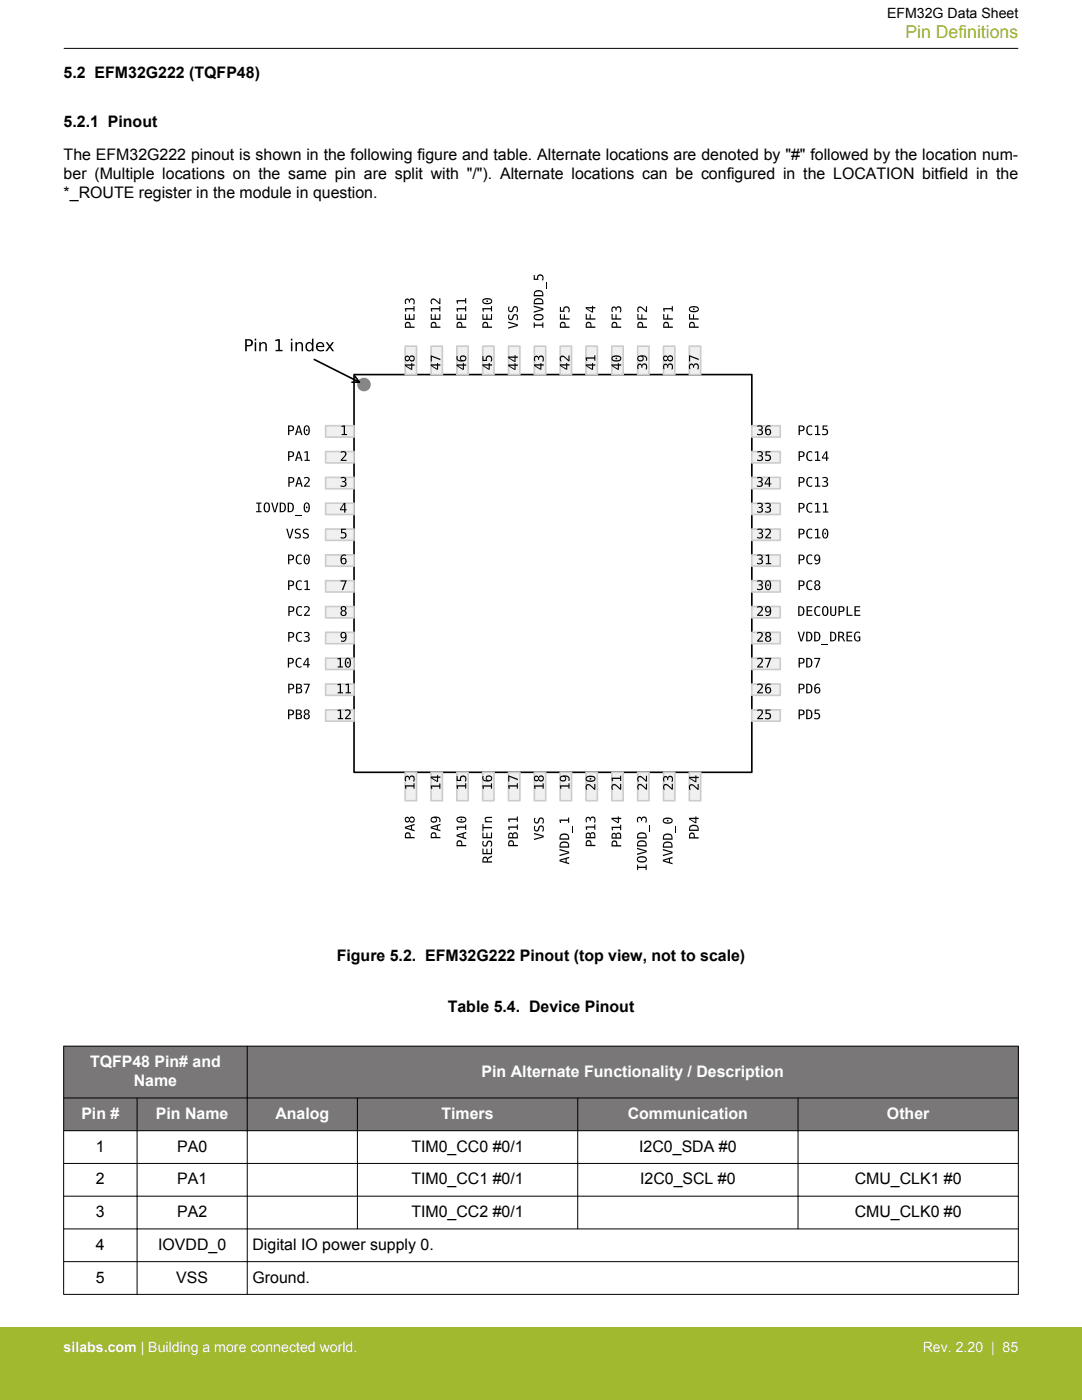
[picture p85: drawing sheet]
<svg xmlns="http://www.w3.org/2000/svg" width="216mm" height="279mm" viewBox="0 0 216 279" stroke-linecap="round" stroke-linejoin="round" font-family="sans-serif">
<defs><g id="words">
<text font-size="3.5" fill="#a1b92e" x="180.7" y="7.5">Pin Definitions</text>
<g font-size="3.2">
<text x="12.7" y="15.5">5.2 EFM32G222 (TQFP48)</text>
<text x="12.7" y="25.3">5.2.1 Pinout</text>
<text x="12.7" y="35.8">ber (Multiple locations on the same pin are split with &quot;/&quot;). Alternate locations can be configured in the LOCATION bitfield in the</text>
<text x="12.7" y="32">The EFM32G222 pinout is shown in the following figure and table. Alternate locations are denoted by &quot;#&quot; followed by the location num-</text>
<text x="12.7" y="39.6">*_ROUTE register in the module in question.</text>
<text x="67.2" y="191.8">Figure 5.2. EFM32G222 Pinout (top view, not to scale)</text>
<text x="89.3" y="202">Table 5.4. Device Pinout</text>
<text x="19.1" y="229.8">1</text>
<text x="35.3" y="229.8">PA0</text>
<text x="82.1" y="229.8">TIM0_CC0 #0/1</text>
<text x="127.6" y="229.8">I2C0_SDA #0</text>
<text x="19.1" y="236.4">2</text>
<text x="35.3" y="236.4">PA1</text>
<text x="82.1" y="236.4">TIM0_CC1 #0/1</text>
<text x="127.7" y="236.4">I2C0_SCL #0</text>
<text x="170.5" y="236.4">CMU_CLK1 #0</text>
<text x="19.1" y="242.9">3</text>
<text x="35.3" y="242.9">PA2</text>
<text x="82.1" y="242.9">TIM0_CC2 #0/1</text>
<text x="170.5" y="242.9">CMU_CLK0 #0</text>
<text x="19.1" y="249.4">4</text>
<text x="31.6" y="249.4">IOVDD_0</text>
<text x="50.4" y="249.4">Digital IO power supply 0.</text>
<text x="19.1" y="256">5</text>
<text x="35.2" y="256">VSS</text>
<text x="50.4" y="256">Ground.</text>
</g>
<g font-size="3.2" fill="#fff">
<text x="18" y="213">TQFP48 Pin# and</text>
<text x="96.1" y="214.9">Pin Alternate Functionality / Description</text>
<text x="26.7" y="216.8">Name</text>
<text x="16.2" y="223.3">Pin #</text>
<text x="31.1" y="223.3">Pin Name</text>
<text x="54.9" y="223.3">Analog</text>
<text x="88.1" y="223.3">Timers</text>
<text x="125.3" y="223.3">Communication</text>
<text x="177" y="223.3">Other</text>
</g>
<text font-size="2.8" x="177" y="3.5">EFM32G Data Sheet</text>
<g font-size="2.8" fill="#fff">
<text x="12.7" y="269.9">silabs.com | Building a more connected world.</text>
<text x="184.1" y="269.9">Rev. 2.20 | 85</text>
</g>
</g></defs>
<path d="M70.6 74.8h79.4v79.3h-79.4z" fill="none" stroke="#000" stroke-width=".33"/>
<circle cx="72.6" cy="76.7" r="1.19" fill="#888"/>
<circle cx="72.6" cy="76.7" r="1.19" fill="none" stroke="#888" stroke-width=".33"/>
<path d="M65 85h5.6v2.2h-5.6z" fill="#f0f0f0"/>
<path d="M65 85h5.6v2.2h-5.6z" fill="none" stroke="#ccc" stroke-width=".33"/>
<path d="M65 90.1h5.6v2.3h-5.6z" fill="#f0f0f0"/>
<path d="M65 90.1h5.6v2.3h-5.6z" fill="none" stroke="#ccc" stroke-width=".33"/>
<path d="M65 95.3h5.6v2.2h-5.6z" fill="#f0f0f0"/>
<path d="M65 95.3h5.6v2.2h-5.6z" fill="none" stroke="#ccc" stroke-width=".33"/>
<path d="M65 100.4h5.6v2.3h-5.6z" fill="#f0f0f0"/>
<path d="M65 100.4h5.6v2.3h-5.6z" fill="none" stroke="#ccc" stroke-width=".33"/>
<path d="M65 105.6h5.6v2.2h-5.6z" fill="#f0f0f0"/>
<path d="M65 105.6h5.6v2.2h-5.6z" fill="none" stroke="#ccc" stroke-width=".33"/>
<path d="M65 110.7h5.6v2.3h-5.6z" fill="#f0f0f0"/>
<path d="M65 110.7h5.6v2.3h-5.6z" fill="none" stroke="#ccc" stroke-width=".33"/>
<path d="M65 115.9h5.6v2.3h-5.6z" fill="#f0f0f0"/>
<path d="M65 115.9h5.6v2.3h-5.6z" fill="none" stroke="#ccc" stroke-width=".33"/>
<path d="M65 121h5.6v2.3h-5.6z" fill="#f0f0f0"/>
<path d="M65 121h5.6v2.3h-5.6z" fill="none" stroke="#ccc" stroke-width=".33"/>
<path d="M65 126.2h5.6v2.3h-5.6z" fill="#f0f0f0"/>
<path d="M65 126.2h5.6v2.3h-5.6z" fill="none" stroke="#ccc" stroke-width=".33"/>
<path d="M65 131.3h5.6v2.3h-5.6z" fill="#f0f0f0"/>
<path d="M65 131.3h5.6v2.3h-5.6z" fill="none" stroke="#ccc" stroke-width=".33"/>
<path d="M65 136.5h5.6v2.3h-5.6z" fill="#f0f0f0"/>
<path d="M65 136.5h5.6v2.3h-5.6z" fill="none" stroke="#ccc" stroke-width=".33"/>
<path d="M65 141.7h5.6v2.2h-5.6z" fill="#f0f0f0"/>
<path d="M65 141.7h5.6v2.2h-5.6z" fill="none" stroke="#ccc" stroke-width=".33"/>
<path d="M80.8 154.1h2.3v5.7h-2.3z" fill="#f0f0f0"/>
<path d="M80.8 154.1h2.3v5.7h-2.3z" fill="none" stroke="#ccc" stroke-width=".33"/>
<path d="M86 154.1h2.3v5.7h-2.3z" fill="#f0f0f0"/>
<path d="M86 154.1h2.3v5.7h-2.3z" fill="none" stroke="#ccc" stroke-width=".33"/>
<path d="M91.2 154.1h2.2v5.7h-2.2z" fill="#f0f0f0"/>
<path d="M91.2 154.1h2.2v5.7h-2.2z" fill="none" stroke="#ccc" stroke-width=".33"/>
<path d="M96.3 154.1h2.3v5.7h-2.3z" fill="#f0f0f0"/>
<path d="M96.3 154.1h2.3v5.7h-2.3z" fill="none" stroke="#ccc" stroke-width=".33"/>
<path d="M101.5 154.1h2.2v5.7h-2.2z" fill="#f0f0f0"/>
<path d="M101.5 154.1h2.2v5.7h-2.2z" fill="none" stroke="#ccc" stroke-width=".33"/>
<path d="M106.6 154.1h2.3v5.7h-2.3z" fill="#f0f0f0"/>
<path d="M106.6 154.1h2.3v5.7h-2.3z" fill="none" stroke="#ccc" stroke-width=".33"/>
<path d="M111.8 154.1h2.2v5.7h-2.2z" fill="#f0f0f0"/>
<path d="M111.8 154.1h2.2v5.7h-2.2z" fill="none" stroke="#ccc" stroke-width=".33"/>
<path d="M116.9 154.1h2.3v5.7h-2.3z" fill="#f0f0f0"/>
<path d="M116.9 154.1h2.3v5.7h-2.3z" fill="none" stroke="#ccc" stroke-width=".33"/>
<path d="M122.1 154.1h2.3v5.7h-2.3z" fill="#f0f0f0"/>
<path d="M122.1 154.1h2.3v5.7h-2.3z" fill="none" stroke="#ccc" stroke-width=".33"/>
<path d="M127.2 154.1h2.3v5.7h-2.3z" fill="#f0f0f0"/>
<path d="M127.2 154.1h2.3v5.7h-2.3z" fill="none" stroke="#ccc" stroke-width=".33"/>
<path d="M132.4 154.1h2.3v5.7h-2.3z" fill="#f0f0f0"/>
<path d="M132.4 154.1h2.3v5.7h-2.3z" fill="none" stroke="#ccc" stroke-width=".33"/>
<path d="M137.5 154.1h2.3v5.7h-2.3z" fill="#f0f0f0"/>
<path d="M137.5 154.1h2.3v5.7h-2.3z" fill="none" stroke="#ccc" stroke-width=".33"/>
<path d="M150 141.7h5.7v2.2h-5.7z" fill="#f0f0f0"/>
<path d="M150 141.7h5.7v2.2h-5.7z" fill="none" stroke="#ccc" stroke-width=".33"/>
<path d="M150 136.5h5.7v2.3h-5.7z" fill="#f0f0f0"/>
<path d="M150 136.5h5.7v2.3h-5.7z" fill="none" stroke="#ccc" stroke-width=".33"/>
<path d="M150 131.3h5.7v2.3h-5.7z" fill="#f0f0f0"/>
<path d="M150 131.3h5.7v2.3h-5.7z" fill="none" stroke="#ccc" stroke-width=".33"/>
<path d="M150 126.2h5.7v2.3h-5.7z" fill="#f0f0f0"/>
<path d="M150 126.2h5.7v2.3h-5.7z" fill="none" stroke="#ccc" stroke-width=".33"/>
<path d="M150 121h5.7v2.3h-5.7z" fill="#f0f0f0"/>
<path d="M150 121h5.7v2.3h-5.7z" fill="none" stroke="#ccc" stroke-width=".33"/>
<path d="M150 115.9h5.7v2.3h-5.7z" fill="#f0f0f0"/>
<path d="M150 115.9h5.7v2.3h-5.7z" fill="none" stroke="#ccc" stroke-width=".33"/>
<path d="M150 110.7h5.7v2.3h-5.7z" fill="#f0f0f0"/>
<path d="M150 110.7h5.7v2.3h-5.7z" fill="none" stroke="#ccc" stroke-width=".33"/>
<path d="M150 105.6h5.7v2.2h-5.7z" fill="#f0f0f0"/>
<path d="M150 105.6h5.7v2.2h-5.7z" fill="none" stroke="#ccc" stroke-width=".33"/>
<path d="M150 100.4h5.7v2.3h-5.7z" fill="#f0f0f0"/>
<path d="M150 100.4h5.7v2.3h-5.7z" fill="none" stroke="#ccc" stroke-width=".33"/>
<path d="M150 95.3h5.7v2.2h-5.7z" fill="#f0f0f0"/>
<path d="M150 95.3h5.7v2.2h-5.7z" fill="none" stroke="#ccc" stroke-width=".33"/>
<path d="M150 90.1h5.7v2.3h-5.7z" fill="#f0f0f0"/>
<path d="M150 90.1h5.7v2.3h-5.7z" fill="none" stroke="#ccc" stroke-width=".33"/>
<path d="M150 85h5.7v2.2h-5.7z" fill="#f0f0f0"/>
<path d="M150 85h5.7v2.2h-5.7z" fill="none" stroke="#ccc" stroke-width=".33"/>
<path d="M137.5 69.1h2.3v5.7h-2.3z" fill="#f0f0f0"/>
<path d="M137.5 69.1h2.3v5.7h-2.3z" fill="none" stroke="#ccc" stroke-width=".33"/>
<path d="M132.4 69.1h2.3v5.7h-2.3z" fill="#f0f0f0"/>
<path d="M132.4 69.1h2.3v5.7h-2.3z" fill="none" stroke="#ccc" stroke-width=".33"/>
<path d="M127.2 69.1h2.3v5.7h-2.3z" fill="#f0f0f0"/>
<path d="M127.2 69.1h2.3v5.7h-2.3z" fill="none" stroke="#ccc" stroke-width=".33"/>
<path d="M122.1 69.1h2.3v5.7h-2.3z" fill="#f0f0f0"/>
<path d="M122.1 69.1h2.3v5.7h-2.3z" fill="none" stroke="#ccc" stroke-width=".33"/>
<path d="M116.9 69.1h2.3v5.7h-2.3z" fill="#f0f0f0"/>
<path d="M116.9 69.1h2.3v5.7h-2.3z" fill="none" stroke="#ccc" stroke-width=".33"/>
<path d="M111.8 69.1h2.2v5.7h-2.2z" fill="#f0f0f0"/>
<path d="M111.8 69.1h2.2v5.7h-2.2z" fill="none" stroke="#ccc" stroke-width=".33"/>
<path d="M106.6 69.1h2.3v5.7h-2.3z" fill="#f0f0f0"/>
<path d="M106.6 69.1h2.3v5.7h-2.3z" fill="none" stroke="#ccc" stroke-width=".33"/>
<path d="M101.5 69.1h2.2v5.7h-2.2z" fill="#f0f0f0"/>
<path d="M101.5 69.1h2.2v5.7h-2.2z" fill="none" stroke="#ccc" stroke-width=".33"/>
<path d="M96.3 69.1h2.3v5.7h-2.3z" fill="#f0f0f0"/>
<path d="M96.3 69.1h2.3v5.7h-2.3z" fill="none" stroke="#ccc" stroke-width=".33"/>
<path d="M91.2 69.1h2.2v5.7h-2.2z" fill="#f0f0f0"/>
<path d="M91.2 69.1h2.2v5.7h-2.2z" fill="none" stroke="#ccc" stroke-width=".33"/>
<path d="M86 69.1h2.3v5.7h-2.3z" fill="#f0f0f0"/>
<path d="M86 69.1h2.3v5.7h-2.3z" fill="none" stroke="#ccc" stroke-width=".33"/>
<path d="M80.8 69.1h2.3v5.7h-2.3z" fill="#f0f0f0"/>
<path d="M80.8 69.1h2.3v5.7h-2.3z" fill="none" stroke="#ccc" stroke-width=".33"/>
<path d="M62.7 71.7l9 4.6M70.8 75.1l.9 1.2h-1.5" fill="none" stroke="#000" stroke-width=".33"/>
<g fill="#000">
<path d="M80.9 59.7l.5-.1 .3 .3a.59 .59 0 0 1 .8-.3 .59 .59 0 0 1 .2 .9v.2h-.3a.5 .5 0 0 0 .1-.6 .5 .5 0 0 0-.6-.2l-.1 .5h-.2l-.2-.5a.39 .39 0 0 0-.4 .1 .39 .39 0 0 0 0 .5l.1 .2h-.3v-.5zM106.5 54.9h.2v.7h.5a.69 .69 0 0 1 .7-.9 .69 .69 0 0 1 .5 1.1v.1h-.3a.5 .5 0 0 0 0-.7 .5 .5 0 0 0-.7 0l.1 .7h-1zM108.9 56.4h.1v1.3h-.1zM51.7 68.3h.3v.3a.66 .66 0 0 1 .8-.3 .66 .66 0 0 1 .4 .7v1.1h-.2v-1.1a.47 .47 0 0 0-.5-.5 .47 .47 0 0 0-.5 .6v1h-.3zM54.9 67.8l.9-.1v2.1h.6v.3h-1.4v-.3h.5v-1.8l-.6 .1zM59 68.3h.3v.3a.66 .66 0 0 1 .7-.3 .66 .66 0 0 1 .5 .7v1.1h-.3v-1.1a.47 .47 0 0 0-.5-.5 .47 .47 0 0 0-.4 .6v1h-.3zM65 68.3h.3l.5 .6 .5-.6h.3l-.6 .9 .7 .9h-.4l-.5-.7-.5 .7h-.4l.7-.9zM80.8 62.7h.2v.9h.6v-.9h.2v.9h.7v-.9h.2v1.1h-1.9zM80.8 61.5h1.7v-.4h.2v1.1h-.2v-.5h-1.5l.1 .5h-.2zM85.9 70.9l2 .7v.3l-1.7-.7v.9h-.3zM85.9 62.7h.3v.9h.5v-.9h.3v.9h.7v-.9h.2v1.1h-2zM85.9 61.5h1.8v-.4h.2v1.1h-.2v-.5h-1.5l.1 .5h-.3z"/>
<path d="M86.1 59.7a.93 .93 0 0 1 1.3 .5l.3 .2v-.9h.2v1.2h-.2l-.5-.4a.68 .68 0 0 0-1-.3l.1 .7h-.3l-.1-.5zM91.1 62.7h.2v.9h.6v-.9h.2v.9h.7v-.9h.2v1.1h-1.9zM91.1 61.5h1.7v-.4h.2v1.1h-.2v-.5h-1.5l.1 .5h-.2zM91.1 59.9h1.7v-.4h.2v1.1h-.2v-.4h-1.5l.1 .4h-.2zM96.3 71.1h.2v.7h.4a.69 .69 0 0 1 .8-.9 .69 .69 0 0 1 .5 1.1l-.1 .1h-.2a.5 .5 0 0 0 0-.7 .5 .5 0 0 0-.7 0v.6h-.9zM96.3 62.7h.2v.9h.5v-.9h.3v.9h.7v-.9h.2v1.1h-1.9zM96.3 61.5h1.7v-.4h.2v1.1h-.2v-.5h-1.5l.1 .5h-.3zM101.5 62.8h.2a.42 .42 0 0 0-.1 .5 .42 .42 0 0 0 .5 .2 .67 .67 0 0 1 .4-.7 .67 .67 0 0 1 .8 .1v.8v.2h-.3a.46 .46 0 0 0 .2-.6 .46 .46 0 0 0-.6-.2 .73 .73 0 0 1-.9 .8 .84 .84 0 0 1-.2-1.1zM101.5 61.2h.2a.42 .42 0 0 0-.1 .6 .42 .42 0 0 0 .5 .1 .67 .67 0 0 1 .4-.7 .67 .67 0 0 1 .8 .1v.8v.2h-.3a.46 .46 0 0 0 .2-.6 .46 .46 0 0 0-.6-.2 .73 .73 0 0 1-.9 .8 .84 .84 0 0 1-.2-1.1zM101.4 64.2l1.9 .5v.3l-1.9 .6v-.3l1.7-.4-1.7-.5zM106.5 64.4h.2v.4h1.5v-.4h.2v1h-.2v-.4h-1.5v.4h-.2zM106.7 71.1l.4-.1 .4 .3a.59 .59 0 0 1 .8-.3 .59 .59 0 0 1 .2 .9l-.1 .2h-.2a.5 .5 0 0 0 .1-.6 .5 .5 0 0 0-.6-.2l-.1 .5h-.2l-.2-.5a.39 .39 0 0 0-.4 .1 .39 .39 0 0 0 0 .5l.1 .2h-.3l-.1-.5z"/>
<path d="M106.5 61l1.9 .5v.4l-1.9 .5v-.2l1.7-.5-1.7-.5zM111.7 62.7h.2v.8h.6v-.8h.2v.8h.9v.3h-1.9zM111.7 61.3h.2v.7h.5a.69 .69 0 0 1 .8-.9 .69 .69 0 0 1 .4 1.1v.1h-.3a.5 .5 0 0 0 .1-.7 .5 .5 0 0 0-.8 0l.1 .6h-1zM111.8 71.1a.93 .93 0 0 1 1.4 .5l.2 .2v-.9h.2v1.2h-.2l-.4-.4a.68 .68 0 0 0-1.1-.3l.2 .7h-.3l-.1-.5zM116.9 62.7h.2v.8h.6v-.8h.2v.8h.9v.3h-1.9zM116.9 71.3h1.7v-.4h.2v1.1h-.2v-.4h-1.5l.1 .4h-.2zM122 62.7h.2v.8h.6v-.8h.2v.8h1v.3h-2zM122.1 61.3l.5-.1 .3 .3a.59 .59 0 0 1 .9-.3 .59 .59 0 0 1 .2 .9l-.1 .2h-.3a.5 .5 0 0 0 .2-.6 .5 .5 0 0 0-.7-.2l-.1 .5h-.2l-.1-.5a.39 .39 0 0 0-.5 .1 .39 .39 0 0 0 .1 .5v.2h-.2l-.1-.5zM127.2 62.7h.2v.8h.6v-.8h.2v.8h.9v.3h-1.9zM127.3 72.7l.5-.1 .3 .3a.59 .59 0 0 1 .8-.3 .59 .59 0 0 1 .2 .9l-.1 .2h-.2a.5 .5 0 0 0 .1-.6 .5 .5 0 0 0-.6-.2l-.1 .5h-.2l-.2-.5a.39 .39 0 0 0-.4 .1 .39 .39 0 0 0 0 .5l.1 .2h-.3l-.1-.5zM127.3 61.3a.93 .93 0 0 1 1.3 .5l.3 .2v-.9h.2v1.2h-.2l-.5-.4a.68 .68 0 0 0-1-.3l.1 .7h-.2l-.2-.5zM132.3 62.7h.3v.8h.5v-.8h.2v.8h1v.3h-2z"/>
<path d="M132.4 72.7l.5-.1 .3 .3a.59 .59 0 0 1 .9-.3 .59 .59 0 0 1 .2 .9l-.1 .2h-.3a.5 .5 0 0 0 .2-.6 .5 .5 0 0 0-.7-.2l-.1 .5h-.2l-.1-.5a.39 .39 0 0 0-.5 .1 .39 .39 0 0 0 .1 .5v.2h-.2l-.1-.5zM132.3 61.5h1.7v-.4h.3v1.1h-.3v-.5h-1.4l.1 .5h-.3zM137.5 70.9l1.9 .7v.3l-1.7-.7v.9h-.2zM137.5 62.7h.2v.8h.6v-.8h.2v.8h.9v.3h-1.9zM137.6 72.7l.5-.1 .3 .3a.59 .59 0 0 1 .8-.3 .59 .59 0 0 1 .2 .8v.3h-.3a.5 .5 0 0 0 .1-.6 .5 .5 0 0 0-.6-.2l-.1 .5h-.2l-.2-.5a.39 .39 0 0 0-.4 .1 .39 .39 0 0 0 0 .5l.1 .2h-.3v-.5zM60.7 90.2l.7-.1v1.7h.4v.2h-1v-.2h.4v-1.5l-.5 .1zM60.7 95.3a.7 .7 0 0 1 1 .2 .7 .7 0 0 1-.3 1l-.5 .4h.9v.2h-1.1v-.2l.4-.4a.68 .68 0 0 0 .3-1.1l-.7 .2zM68.1 85l.7-.1v1.7h.4v.2h-1v-.2h.4v-1.5l-.5 .1zM68 90.2a.7 .7 0 0 1 1.1 .1 .7 .7 0 0 1-.4 1l-.4 .5h.9v.2h-1.2v-.2l.4-.5a.68 .68 0 0 0 .3-1l-.7 .1zM68 95.3l.1-.1a.59 .59 0 0 1 .8 0 .59 .59 0 0 1 .1 .8l-.2 .1a.59 .59 0 0 1 .3 .8 .59 .59 0 0 1-.9 .3l-.3-.1v-.3a.5 .5 0 0 0 .7 .1 .5 .5 0 0 0 .2-.6l-.5-.1v-.2l.5-.1a.39 .39 0 0 0-.1-.5 .39 .39 0 0 0-.5 0l-.2 .1zM151.1 95.3l.1-.1a.59 .59 0 0 1 .8 0 .59 .59 0 0 1 0 .8l-.2 .1a.59 .59 0 0 1 .3 .8 .59 .59 0 0 1-.8 .3l-.3-.1v-.3a.5 .5 0 0 0 .7 .1 .5 .5 0 0 0 .2-.6l-.5-.1v-.2l.5-.1a.39 .39 0 0 0-.2-.5 .39 .39 0 0 0-.4 0l-.2 .1zM151.1 85l.1-.1a.59 .59 0 0 1 .8 0 .59 .59 0 0 1 .1 .8l-.2 .1a.59 .59 0 0 1 .3 .8 .59 .59 0 0 1-.9 .2h-.3v-.3a.5 .5 0 0 0 .7 .1 .5 .5 0 0 0 .2-.6l-.5-.1v-.2l.5-.1a.39 .39 0 0 0-.1-.5 .39 .39 0 0 0-.5 0l-.2 .1z"/>
<path d="M151.1 90.1h.1a.59 .59 0 0 1 .8 0 .59 .59 0 0 1 .1 .8l-.2 .1a.59 .59 0 0 1 .3 .8 .59 .59 0 0 1-.9 .2l-.2-.1v-.2a.5 .5 0 0 0 .6 .1 .5 .5 0 0 0 .2-.6l-.5-.1v-.3l.5-.1a.39 .39 0 0 0-.1-.4 .39 .39 0 0 0-.5 0h-.2zM152.7 90.1h1v.2h-.7v.5a.69 .69 0 0 1 .9 .7 .69 .69 0 0 1-1.1 .5l-.1-.1v-.2a.5 .5 0 0 0 .7 0 .5 .5 0 0 0 0-.7h-.7zM161.1 95.4l.8-.2 .2 .1v.3a.52 .52 0 0 0-.6-.2 .52 .52 0 0 0-.3 .4l-.1 .4a.57 .57 0 0 0 .2 .7 .57 .57 0 0 0 .8-.1v.3a.84 .84 0 0 1-1-.1 .84 .84 0 0 1-.2-1zM161.1 90.2l.8-.2 .2 .1v.3a.52 .52 0 0 0-.6-.1 .52 .52 0 0 0-.3 .4l-.1 .3a.57 .57 0 0 0 .2 .7 .57 .57 0 0 0 .8 0v.2a.84 .84 0 0 1-1-.1 .84 .84 0 0 1-.2-.9zM161.1 85.1l.8-.2 .2 .1v.2a.52 .52 0 0 0-.6-.1 .52 .52 0 0 0-.3 .4l-.1 .4a.57 .57 0 0 0 .2 .7 .57 .57 0 0 0 .8-.1v.3a.84 .84 0 0 1-1-.1 .84 .84 0 0 1-.2-1zM162.6 95.3l.7-.1v1.7h.4v.2h-1.1v-.2h.4v-1.5l-.4 .1zM162.6 90.2l.7-.1v1.7h.4v.2h-1.1v-.2h.4v-1.5l-.4 .1zM162.6 85l.7-.1v1.7h.4v.2h-1.1v-.2h.4v-1.5l-.4 .1zM164.1 84.9h1v.2h-.7v.5a.69 .69 0 0 1 .9 .7 .69 .69 0 0 1-1.1 .5h-.1v-.3a.5 .5 0 0 0 .7 .1 .5 .5 0 0 0 0-.8l-.7 .1zM164.1 95.3l.1-.1a.59 .59 0 0 1 .8 0 .59 .59 0 0 1 .1 .8l-.2 .1a.59 .59 0 0 1 .3 .8 .59 .59 0 0 1-.9 .3l-.3-.1v-.3a.5 .5 0 0 0 .7 .1 .5 .5 0 0 0 .2-.6l-.5-.1v-.2l.5-.1a.39 .39 0 0 0-.1-.5 .39 .39 0 0 0-.5 0l-.2 .1zM51.1 100.3h1.1v.2h-.4v1.5h.4v.2h-1.1v-.2h.4v-1.5h-.4zM54.1 100.3h.3l.4 1.7 .5-1.7h.3l-.6 1.9h-.3z"/>
<path d="M57.1 105.5h.3l.4 1.7 .5-1.7h.3l-.6 1.9h-.3zM59 105.6l.7-.1 .2 .1v.3a.42 .42 0 0 0-.5-.2 .42 .42 0 0 0-.2 .6 .67 .67 0 0 1 .7 .3 .67 .67 0 0 1-.1 .8h-.8h-.2v-.3a.46 .46 0 0 0 .7 .2 .46 .46 0 0 0 .2-.6 .73 .73 0 0 1-.8-.9zM58.8 102.7h1.3v.2h-1.3zM59.3 110.8l.7-.1h.2v.3a.52 .52 0 0 0-.5-.1 .52 .52 0 0 0-.4 .4v.3a.57 .57 0 0 0 .2 .7 .57 .57 0 0 0 .7 0v.2a.84 .84 0 0 1-1-.1 .84 .84 0 0 1-.2-.9zM59.3 116l.7-.2 .2 .1v.3a.52 .52 0 0 0-.5-.2 .52 .52 0 0 0-.4 .5v.3a.57 .57 0 0 0 .2 .7 .57 .57 0 0 0 .7-.1v.3a.84 .84 0 0 1-.9-.1 .84 .84 0 0 1-.3-.9zM60.7 115.9l.7-.1v1.7h.4v.3h-1v-.3h.4v-1.4l-.5 .1zM60.6 105.6l.7-.1 .2 .1v.3a.42 .42 0 0 0-.5-.2 .42 .42 0 0 0-.2 .6 .67 .67 0 0 1 .7 .3 .67 .67 0 0 1-.1 .8h-.8h-.2v-.3a.46 .46 0 0 0 .6 .2 .46 .46 0 0 0 .3-.6 .73 .73 0 0 1-.8-.9zM67.9 115.8h1.3l-.7 2h-.3l.7-1.8h-1zM68 105.5h1v.2h-.7v.5a.69 .69 0 0 1 .9 .8 .69 .69 0 0 1-1.1 .5l-.1-.1v-.3a.5 .5 0 0 0 .7 .1 .5 .5 0 0 0 0-.7h-.7zM151.1 115.9h.1a.59 .59 0 0 1 .8 0 .59 .59 0 0 1 .1 .7l-.2 .1a.59 .59 0 0 1 .3 .9 .59 .59 0 0 1-.9 .2l-.3-.1v-.3a.5 .5 0 0 0 .7 .2 .5 .5 0 0 0 .2-.7l-.5-.1v-.2l.5-.1a.39 .39 0 0 0-.1-.5 .39 .39 0 0 0-.5 .1h-.2zM151.1 110.7h.1a.59 .59 0 0 1 .8 0 .59 .59 0 0 1 .1 .8l-.2 .1a.59 .59 0 0 1 .3 .8 .59 .59 0 0 1-.9 .2l-.3-.1v-.2a.5 .5 0 0 0 .7 .1 .5 .5 0 0 0 .2-.6l-.5-.1v-.2l.5-.2a.39 .39 0 0 0-.1-.4 .39 .39 0 0 0-.5 0l-.2 .1zM151.1 100.4h.1a.59 .59 0 0 1 .8 0 .59 .59 0 0 1 .1 .8l-.2 .1a.59 .59 0 0 1 .3 .8 .59 .59 0 0 1-.9 .2l-.2-.1v-.2a.5 .5 0 0 0 .6 .1 .5 .5 0 0 0 .2-.6l-.5-.1v-.2l.5-.2a.39 .39 0 0 0-.1-.4 .39 .39 0 0 0-.5 0l-.2 .1z"/>
<path d="M151.1 105.6l.1-.1a.59 .59 0 0 1 .8 .1 .59 .59 0 0 1 .1 .7l-.2 .1a.59 .59 0 0 1 .3 .8 .59 .59 0 0 1-.9 .3l-.2-.1v-.3a.5 .5 0 0 0 .6 .1 .5 .5 0 0 0 .2-.6l-.5-.1v-.2l.5-.1a.39 .39 0 0 0-.1-.5 .39 .39 0 0 0-.5 .1h-.2zM152.8 110.8l.7-.1v1.7h.4v.2h-1.1v-.2h.4v-1.5l-.4 .1zM152.7 105.6a.7 .7 0 0 1 1.1 .2 .7 .7 0 0 1-.4 1l-.4 .4h.9v.2h-1.2v-.2l.4-.4a.68 .68 0 0 0 .3-1l-.7 .1zM152.7 100.4h.1a.59 .59 0 0 1 .8 0 .59 .59 0 0 1 .1 .8l-.2 .1a.59 .59 0 0 1 .3 .8 .59 .59 0 0 1-.9 .2l-.2-.1v-.2a.5 .5 0 0 0 .6 .1 .5 .5 0 0 0 .2-.6l-.5-.1v-.2l.5-.2a.39 .39 0 0 0-.1-.4 .39 .39 0 0 0-.5 0l-.2 .1zM161.1 116l.8-.2 .2 .1v.3a.52 .52 0 0 0-.6-.2 .52 .52 0 0 0-.3 .5l-.1 .3a.57 .57 0 0 0 .2 .7 .57 .57 0 0 0 .8-.1v.3a.84 .84 0 0 1-1-.1 .84 .84 0 0 1-.2-.9zM161.1 110.8l.8-.1h.2v.3a.52 .52 0 0 0-.6-.1 .52 .52 0 0 0-.3 .4l-.1 .3a.57 .57 0 0 0 .2 .7 .57 .57 0 0 0 .8 0v.2a.84 .84 0 0 1-1-.1 .84 .84 0 0 1-.2-.9zM161.1 105.7l.8-.2 .2 .1v.3a.52 .52 0 0 0-.6-.2 .52 .52 0 0 0-.3 .5l-.1 .3a.57 .57 0 0 0 .2 .7 .57 .57 0 0 0 .8-.1v.3a.84 .84 0 0 1-1-.1 .84 .84 0 0 1-.2-.9zM161.1 100.5l.8-.1h.2v.3a.52 .52 0 0 0-.6-.1 .52 .52 0 0 0-.3 .4l-.1 .3a.57 .57 0 0 0 .2 .7 .57 .57 0 0 0 .8 0v.2a.84 .84 0 0 1-1-.1 .84 .84 0 0 1-.2-.9zM162.6 105.6l.7-.1v1.7h.4v.2h-1.1v-.2h.4v-1.4l-.4 .1zM162.6 100.5l.7-.1v1.7h.4v.2h-1.1v-.2h.4v-1.5l-.4 .1zM164.2 100.5l.7-.1v1.7h.4v.2h-1.1v-.2h.4v-1.5l-.4 .1zM59.2 131.5l.7-.2 .3 .1v.2a.52 .52 0 0 0-.6-.1 .52 .52 0 0 0-.3 .4l-.1 .4a.57 .57 0 0 0 .2 .6 .57 .57 0 0 0 .8 0v.3a.84 .84 0 0 1-1-.1 .84 .84 0 0 1-.2-1z"/>
<path d="M59.3 126.3l.7-.2 .2 .1v.3a.52 .52 0 0 0-.5-.2 .52 .52 0 0 0-.4 .5v.3a.57 .57 0 0 0 .2 .7 .57 .57 0 0 0 .7-.1v.3a.84 .84 0 0 1-.9-.1 .84 .84 0 0 1-.3-.9zM59.3 121.1l.7-.1 .3 .1v.2a.52 .52 0 0 0-.6-.1 .52 .52 0 0 0-.3 .4l-.1 .3a.57 .57 0 0 0 .2 .7 .57 .57 0 0 0 .8 0v.2a.84 .84 0 0 1-1-.1 .84 .84 0 0 1-.2-.9zM60.6 136.4h1.2l-.7 2h-.2l.6-1.7h-.9zM60.7 121.1a.7 .7 0 0 1 1 .1 .7 .7 0 0 1-.3 1l-.5 .5h.9v.2h-1.1v-.2l.4-.5a.68 .68 0 0 0 .3-1l-.7 .1zM60.7 126.2h.1a.59 .59 0 0 1 .7 0 .59 .59 0 0 1 .1 .7l-.2 .1a.59 .59 0 0 1 .3 .9 .59 .59 0 0 1-.8 .2l-.3-.1v-.3a.5 .5 0 0 0 .7 .2 .5 .5 0 0 0 .2-.7l-.6-.1v-.2l.6-.1a.39 .39 0 0 0-.2-.5 .39 .39 0 0 0-.5 .1h-.1zM67.3 131.4l.7-.1v1.7h.4v.2h-1v-.2h.4v-1.5l-.5 .1zM67.3 136.5l.7-.1v1.8h.4v.2h-1v-.2h.4v-1.5l-.5 .1zM68.9 136.5l.7-.1v1.8h.4v.2h-1v-.2h.4v-1.5l-.5 .1zM151.1 126.2a.7 .7 0 0 1 1.1 .2 .7 .7 0 0 1-.4 1l-.4 .4h.8v.3h-1.1v-.3l.4-.4a.68 .68 0 0 0 .3-1l-.7 .1zM151.1 136.5a.7 .7 0 0 1 1.1 .2 .7 .7 0 0 1-.4 1l-.4 .5h.8v.2h-1.1v-.2l.4-.5a.68 .68 0 0 0 .3-1l-.7 .1zM151.1 121.1a.7 .7 0 0 1 1.1 .1 .7 .7 0 0 1-.4 1l-.4 .5h.8v.2h-1.1v-.2l.4-.5a.68 .68 0 0 0 .3-1l-.7 .1zM151.1 131.4a.7 .7 0 0 1 1.1 .1 .7 .7 0 0 1-.4 1.1l-.4 .4h.9v.2h-1.2v-.2l.4-.4a.68 .68 0 0 0 .3-1.1l-.7 .1z"/>
<path d="M152.7 131.3h1.2l-.7 1.9h-.3l.7-1.7h-.9zM159.2 126.1h.2l.5 1.7 .4-1.7h.3l-.6 1.9h-.3zM160.9 121h1.2v.2h-.9v.6h.8v.2h-.8v.7h.9v.2h-1.2zM162.5 131.3h1.2l-.7 1.9h-.3l.7-1.7h-.9zM162.7 121.1l.8-.1 .2 .1v.2a.52 .52 0 0 0-.6-.1 .52 .52 0 0 0-.3 .4l-.1 .3a.57 .57 0 0 0 .2 .7 .57 .57 0 0 0 .8 0v.2a.84 .84 0 0 1-1-.1 .84 .84 0 0 1-.2-.9zM163.9 128.5h1.3v.1h-1.3zM165.7 121h.2v1.3a.37 .37 0 0 0 .4 .4 .37 .37 0 0 0 .3-.5v-1.2h.3v1.2a.63 .63 0 0 1-.6 .7 .63 .63 0 0 1-.6-.7zM168.9 126.1h1.1v.2h-.8v.6h.8v.2h-.8v.7h.9v.2h-1.2zM168.9 121h.3v1.7h.9v.2h-1.2zM170.5 121h1.1v.2h-.8v.6h.8v.2h-.8v.7h.9v.2h-1.2zM170.6 126.2l.8-.1 .2 .1v.2a.52 .52 0 0 0-.5-.1 .52 .52 0 0 0-.4 .4l-.1 .3a.55 .55 0 0 0 .2 .7 .55 .55 0 0 0 .6 0v-.5h-.3v-.2h.6v.8a.82 .82 0 0 1-1 .1 .82 .82 0 0 1-.3-1zM67.4 141.7l.7-.1v1.7h.4v.2h-1.1v-.2h.4v-1.5l-.4 .1z"/>
<path d="M68.9 141.7a.7 .7 0 0 1 1 .1 .7 .7 0 0 1-.4 1.1l-.4 .4h.9v.2h-1.2v-.2l.5-.4a.68 .68 0 0 0 .3-1.1l-.7 .2zM80.9 155l.5-.2 .3 .3a.59 .59 0 0 1 .8-.3 .59 .59 0 0 1 .2 .9v.3h-.3a.5 .5 0 0 0 .1-.7 .5 .5 0 0 0-.6-.2l-.1 .5h-.2l-.2-.5a.39 .39 0 0 0-.4 .1 .39 .39 0 0 0 0 .5l.1 .2h-.3v-.5zM80.8 156.7h1.7v-.4h.2v1.1h-.2v-.4h-1.5l.1 .4h-.2zM85.9 156.8h1.8v-.4h.2v1h-.2v-.4h-1.5l.1 .5h-.3zM91.1 154.9h.2v.7h.5a.69 .69 0 0 1 .7-.9 .69 .69 0 0 1 .5 1.1v.1h-.3a.5 .5 0 0 0 .1-.7 .5 .5 0 0 0-.8 0l.1 .7h-1zM91.1 156.7h1.7v-.4h.2v1.1h-.2v-.4h-1.5l.1 .4h-.2zM96.3 156.7h1.7v-.4h.2v1.1h-.2v-.4h-1.5l.1 .4h-.3zM101.4 154.7l1.9 .7v.3l-1.7-.7v1h-.2zM101.4 156.7h1.7v-.4h.2v1.1h-.2v-.4h-1.5l.1 .4h-.2zM106.6 156.7h1.7v-.4h.2v1.1h-.2v-.4h-1.5l.1 .4h-.2zM111.7 156.7h1.7v-.4h.2v1.1h-.2v-.4h-1.4l.1 .4h-.3zM117 156.6a.93 .93 0 0 1 1.3 .5l.3 .2v-.9h.2v1.2h-.2l-.5-.4a.68 .68 0 0 0-1-.3l.1 .7h-.2l-.2-.5z"/>
<path d="M122.1 156.6a.93 .93 0 0 1 1.4 .5l.2 .2v-.9h.3v1.2h-.3l-.4-.4a.68 .68 0 0 0-1-.3l.1 .7h-.3l-.1-.5zM122 155.2h1.7v-.4h.3v1.1h-.3v-.4h-1.4l.1 .4h-.3zM127.3 156.6a.93 .93 0 0 1 1.3 .5l.3 .2v-.9h.2v1.2h-.2l-.5-.4a.68 .68 0 0 0-1-.3l.1 .7h-.2l-.2-.5zM127.3 155a.93 .93 0 0 1 1.3 .5l.3 .2v-.9h.2v1.2h-.2l-.5-.4a.68 .68 0 0 0-1-.3l.1 .7h-.2l-.2-.5zM132.4 155l.5-.1 .3 .3a.59 .59 0 0 1 .9-.3 .59 .59 0 0 1 .2 .9l-.1 .2h-.3a.5 .5 0 0 0 .2-.6 .5 .5 0 0 0-.7-.2l-.1 .5h-.2l-.1-.5a.39 .39 0 0 0-.5 .1 .39 .39 0 0 0 .1 .5v.2h-.2l-.1-.5zM132.4 156.6a.93 .93 0 0 1 1.4 .5l.2 .2v-.9h.3v1.2h-.3l-.4-.4a.68 .68 0 0 0-1-.3l.1 .7h-.3l-.1-.5zM137.6 156.6a.93 .93 0 0 1 1.4 .5l.2 .2v-.8h.2v1.1h-.2l-.5-.4a.68 .68 0 0 0-1-.3l.1 .7h-.2l-.1-.5zM151.1 141.7a.7 .7 0 0 1 1.1 .1 .7 .7 0 0 1-.4 1.1l-.4 .4h.9v.2h-1.2v-.2l.4-.4a.68 .68 0 0 0 .3-1.1l-.7 .2zM152.8 141.6h.9v.2h-.7v.5a.69 .69 0 0 1 .9 .7 .69 .69 0 0 1-1.1 .5h-.1v-.3a.5 .5 0 0 0 .7 .1 .5 .5 0 0 0 0-.8l-.6 .1zM162.5 141.6h1v.2h-.7v.5a.69 .69 0 0 1 .9 .7 .69 .69 0 0 1-1.1 .5h-.1v-.3a.5 .5 0 0 0 .7 .1 .5 .5 0 0 0 0-.8l-.7 .1zM91.1 164.9h1.7v-.4h.2v1.1h-.2v-.4h-1.5l.1 .4h-.2zM96.3 169.3h.2v.9h.5v-.8h.3v.8h.7v-.9h.2v1.2h-1.9z"/>
<path d="M96.3 166.2h.2v.8h.5v-.8h.3v.8h.7v-.9h.2v1.2h-1.9zM96.3 164.4h.2v.6h1.7v.3h-1.7v.6h-.2zM96.3 167.8h.3a.42 .42 0 0 0-.2 .6 .42 .42 0 0 0 .6 .2 .67 .67 0 0 1 .3-.8 .67 .67 0 0 1 .8 .2l.1 .8-.1 .1h-.3a.46 .46 0 0 0 .2-.6 .46 .46 0 0 0-.6-.2 .73 .73 0 0 1-.8 .8 .84 .84 0 0 1-.3-1.1zM96.8 163.1l1.4-.1v.3h-1l-.3 .2 .2 .3 1.1 .1v.2h-1.5v-.2h.3l-.3-.4zM101.4 164.9h1.7v-.4h.2v1.1h-.2v-.4h-1.5l.1 .4h-.2zM101.4 163.3h1.7v-.4h.2v1.1h-.2v-.4h-1.5l.1 .4h-.2zM106.6 164.8h.3a.42 .42 0 0 0-.2 .6 .42 .42 0 0 0 .6 .2 .67 .67 0 0 1 .3-.8 .67 .67 0 0 1 .8 .1l.1 .8-.1 .2h-.3a.46 .46 0 0 0 .2-.6 .46 .46 0 0 0-.6-.2 .73 .73 0 0 1-.8 .8 .84 .84 0 0 1-.3-1.1zM106.6 163.2h.3a.42 .42 0 0 0-.2 .6 .42 .42 0 0 0 .6 .2 .67 .67 0 0 1 .3-.8 .67 .67 0 0 1 .8 .2l.1 .8-.1 .1h-.3a.46 .46 0 0 0 .2-.6 .46 .46 0 0 0-.6-.2 .73 .73 0 0 1-.8 .8 .84 .84 0 0 1-.3-1.1zM106.6 166.2l1.9 .6v.3l-1.9 .6v-.3l1.7-.5-1.7-.4zM111.6 169.4l2 .6v.3l-2 .6v-.3l1.8-.5-1.8-.4zM111.6 163.6h1.8v-.4h.2v1h-.2v-.4h-1.5l.1 .5h-.3zM114.1 164.8h.1v1.4h-.1z"/>
<path d="M117 163.2l.4-.2 .4 .3a.59 .59 0 0 1 .8-.3 .59 .59 0 0 1 .2 .9l-.1 .3h-.2a.5 .5 0 0 0 .1-.7 .5 .5 0 0 0-.6-.2l-.1 .5h-.2l-.2-.5a.39 .39 0 0 0-.4 .1 .39 .39 0 0 0 0 .5l.1 .2h-.3l-.1-.5zM116.9 164.9h1.7v-.4h.2v1.1h-.2v-.4h-1.5l.1 .4h-.2zM122 165h1.7v-.4h.3v1.1h-.3v-.4h-1.4l.1 .4h-.3zM127.1 172.6h.2v.4h1.5v-.4h.2v1h-.2v-.4h-1.5v.4h-.2zM127.2 163.2l.5-.2 .3 .3a.59 .59 0 0 1 .8-.3 .59 .59 0 0 1 .3 .9l-.1 .3h-.3a.5 .5 0 0 0 .1-.7 .5 .5 0 0 0-.6-.2l-.1 .5h-.2l-.1-.5a.39 .39 0 0 0-.5 .1 .39 .39 0 0 0 0 .5l.1 .2h-.2l-.1-.5zM127.1 169.2l1.9 .6v.3l-1.9 .5v-.2l1.7-.5-1.7-.4zM129.6 164.6h.1v1.3h-.1zM132.3 169.4l1.9 .6v.3l-1.9 .6v-.3l1.7-.4-1.7-.5zM134.7 164.8h.1v1.4h-.1z"/>
<path d="M106.9 58.3l-.2 .6h1.5v-.2a.7 .7 0 0 0-1.1-.5zM106.7 58.1a1.04 1.04 0 0 1 1.3-.1 1.04 1.04 0 0 1 .4 1.1h-1.9v-.5z"/>
<path d="M49.2 68v.9h.5a.45 .45 0 0 0 .4-.5 .45 .45 0 0 0-.4-.4zM48.9 67.7h.8a.73 .73 0 0 1 .8 .7 .73 .73 0 0 1-.8 .7h-.5v1h-.3z"/>
<path d="M50.8 68.3h.3v1.8h-.3zM50.8 67.6h.3v.4h-.3z"/>
<path d="M58 68.3h.3v1.8h-.3zM58 67.6h.3v.4h-.3z"/>
<path d="M61.2 68.4l.6-.1 .5 .3v-1h.2v2.5h-.2v-.3a.76 .76 0 0 1-1 .2 .76 .76 0 0 1-.4-.9zM61.4 68.7a.69 .69 0 0 0-.1 .8 .69 .69 0 0 0 .7 .3 .7 .7 0 0 0 .3-.8 .7 .7 0 0 0-.8-.4z"/>
<path d="M63.3 68.5a.84 .84 0 0 1 1-.2 .84 .84 0 0 1 .4 1h-1.4a.77 .77 0 0 0 .5 .6 .77 .77 0 0 0 .8-.2v.3a1.02 1.02 0 0 1-1.3-.1 1.02 1.02 0 0 1 0-1.4zM63.5 68.6l-.1 .4h1a.52 .52 0 0 0-.3-.5 .52 .52 0 0 0-.6 .1z"/>
<path d="M81.1 64.6l-.1 .6h.7l-.1-.6-.2-.1zM80.9 64.4a.65 .65 0 0 1 .9-.1 .65 .65 0 0 1 .1 .9h.8v.2h-1.9z"/>
<path d="M81 73l1 .6v-.6zM80.8 72.7h1.2v-.2h.3v.2h.4v.3h-.4v.8h-.3l-1.2-.8z"/>
<path d="M81.8 71.5a.4 .4 0 0 0 .8 0 .4 .4 0 0 0-.8 0zM80.9 71.1l.5-.1 .3 .3a.56 .56 0 0 1 .8-.2 .56 .56 0 0 1 0 .9 .56 .56 0 0 1-.8-.2 .53 .53 0 0 1-.8 .2 .53 .53 0 0 1 0-.9zM80.9 71.5a.35 .35 0 0 0 .7 0 .35 .35 0 0 0-.7 0z"/>
<path d="M86.3 64.6l-.1 .6h.7l-.1-.6-.3-.1zM86.1 64.4a.65 .65 0 0 1 .8-.1 .65 .65 0 0 1 .2 .9h.8v.2h-2z"/>
<path d="M86.2 73l1 .6v-.6zM85.9 72.7h1.3v-.3h.2v.3h.5v.3h-.5v.8h-.2l-1.3-.8z"/>
<path d="M91.1 71.1h.3a.57 .57 0 0 0 0 .6 .57 .57 0 0 0 .6 .2 .63 .63 0 0 1 .1-.9 .63 .63 0 0 1 .9 .1 .63 .63 0 0 1-.2 .9 1.07 1.07 0 0 1-1.7-.8zM92.1 71.3h-.1a.43 .43 0 0 0 .4 .6 .43 .43 0 0 0 .4-.5l-.1-.2z"/>
<path d="M91.4 64.6l-.1 .6h.7l-.1-.6-.2-.1zM91.2 64.4a.65 .65 0 0 1 .9-.1 .65 .65 0 0 1 .2 .9h.7v.2h-1.9z"/>
<path d="M91.3 73l1.1 .6v-.6zM91.1 72.7h1.3v-.2h.2v.2h.4v.3h-.4v.8h-.3l-1.2-.8z"/>
<path d="M96.6 64.6l-.1 .6h.7l-.1-.6-.3-.1zM96.4 64.4a.65 .65 0 0 1 .8-.1 .65 .65 0 0 1 .2 .9h.8v.2h-1.9z"/>
<path d="M96.5 73l1 .6v-.6zM96.3 72.7h1.2v-.3h.2v.3h.5v.3h-.5v.8h-.2l-1.2-.8z"/>
<path d="M97 60.1a.2 .2 0 0 1 .4 0 .2 .2 0 0 1-.4 0zM96.5 59.9l-.1 .2a1.05 1.05 0 0 0 1.6 0 1.09 1.09 0 0 0-1.5-.2zM96.5 59.6a1.1 1.1 0 0 1 1.7 .6 1.27 1.27 0 0 1-1.9 .2l-.1-.4z"/>
<path d="M101.6 73l1.1 .6v-.6zM101.4 72.7h1.3v-.2h.2v.2h.4v.3h-.4v.8h-.3l-1.2-.8z"/>
<path d="M101.6 71.4l1.1 .6v-.6zM101.4 71.2h1.3v-.3h.2v.3h.4v.2h-.4v.8h-.3l-1.2-.7z"/>
<path d="M106.8 73l1 .6v-.6zM106.6 72.7h1.2v-.3h.2v.3h.5v.3h-.5v.8h-.2l-1.2-.8z"/>
<path d="M106.8 63.1l-.1 .2a1.02 1.02 0 0 0 1.5 0 1.05 1.05 0 0 0-1.4-.2zM106.7 62.8a1.09 1.09 0 0 1 1.8 .6 1.2 1.2 0 0 1-1.9 .3l-.1-.4z"/>
<path d="M106.9 59.9l-.2 .6h1.5v-.2a.7 .7 0 0 0-1.1-.5zM106.7 59.7a1.04 1.04 0 0 1 1.3-.1 1.04 1.04 0 0 1 .4 1.1h-1.9v-.5z"/>
<path d="M112 64.6l-.1 .6h.8l-.1-.6-.3-.1zM111.9 64.4a.65 .65 0 0 1 .8-.1 .65 .65 0 0 1 .2 .9h.7v.2h-1.9z"/>
<path d="M112 73l1 .6v-.6zM111.7 72.7h1.3v-.3h.2v.3h.4v.3h-.4v.8h-.3l-1.2-.8z"/>
<path d="M117.2 64.6l-.1 .6h.7l-.1-.6-.3-.1zM117 64.4a.65 .65 0 0 1 .9-.1 .65 .65 0 0 1 .1 .9h.8v.2h-1.9z"/>
<path d="M117.1 73l1 .6v-.6zM116.9 72.7h1.2v-.2h.2v.2h.5v.3h-.5v.8h-.2l-1.2-.8z"/>
<path d="M117.1 61.5l1 .7v-.7zM116.9 61.3h1.2v-.3h.2v.3h.5v.2h-.5v.9h-.2l-1.2-.8z"/>
<path d="M122.3 64.6l-.1 .6h.8l-.1-.6-.3-.1zM122.2 64.4a.65 .65 0 0 1 .8-.1 .65 .65 0 0 1 .2 .9h.8v.2h-2z"/>
<path d="M122.3 73l1 .6v-.6zM122 72.7h1.3v-.2h.2v.2h.5v.3h-.5v.8h-.3l-1.2-.8z"/>
<path d="M122.8 71.5a.2 .2 0 0 1 .4 0 .2 .2 0 0 1-.4 0zM122.3 71.3l-.1 .2a1.05 1.05 0 0 0 1.6 0 1.09 1.09 0 0 0-1.5-.2zM122.2 71.1a1.1 1.1 0 0 1 1.8 .5 1.27 1.27 0 0 1-1.9 .2l-.1-.3z"/>
<path d="M127.5 64.6l-.1 .6h.7l-.1-.6-.2-.1zM127.3 64.4a.65 .65 0 0 1 .9-.1 .65 .65 0 0 1 .1 .9h.8v.2h-1.9z"/>
<path d="M127.5 71.3l-.2 .2a.45 .45 0 0 0 .5 .4 .45 .45 0 0 0 .4-.5l-.2-.2zM127.4 71.1a1.07 1.07 0 0 1 1.7 .7v.2h-.3a.57 .57 0 0 0 0-.7 .57 .57 0 0 0-.6-.2 .63 .63 0 0 1-.1 .9 .63 .63 0 0 1-.9 0 .63 .63 0 0 1 .2-.9z"/>
<path d="M132.6 64.6l-.1 .6h.8l-.1-.6-.3-.1zM132.5 64.4a.65 .65 0 0 1 .8-.1 .65 .65 0 0 1 .2 .9h.8v.2h-2z"/>
<path d="M133.3 71.5a.4 .4 0 0 0 .8 0 .4 .4 0 0 0-.8 0zM132.4 71.1l.5-.2 .3 .4a.56 .56 0 0 1 .9-.2 .56 .56 0 0 1 0 .9 .56 .56 0 0 1-.9-.3 .53 .53 0 0 1-.8 .2 .53 .53 0 0 1 0-.8zM132.5 71.5a.33 .33 0 0 0 .6 0 .33 .33 0 0 0-.6 0z"/>
<path d="M137.8 64.6l-.1 .6h.7l-.1-.6-.2-.1zM137.6 64.4a.65 .65 0 0 1 .9-.1 .65 .65 0 0 1 .1 .9h.8v.2h-1.9z"/>
<path d="M138.3 61.7a.17 .17 0 0 1 .3 0 .17 .17 0 0 1-.3 0zM137.8 61.5l-.1 .2a1.05 1.05 0 0 0 1.5 0 1.09 1.09 0 0 0-1.4-.2zM137.7 61.2a1.1 1.1 0 0 1 1.7 .6 1.27 1.27 0 0 1-1.9 .2v-.4z"/>
<path d="M57.7 85.1v.7h.3a.36 .36 0 0 0 .4-.3 .36 .36 0 0 0-.4-.4zM57.5 84.9h.5a.63 .63 0 0 1 .7 .8 .63 .63 0 0 1-1 .4v.7h-.2z"/>
<path d="M57.7 90.3v.7h.3a.36 .36 0 0 0 .4-.4 .36 .36 0 0 0-.4-.3zM57.5 90.1h.5a.63 .63 0 0 1 .7 .7 .63 .63 0 0 1-1 .4v.8h-.2z"/>
<path d="M57.8 95.4v.8h.3a.36 .36 0 0 0 .4-.4 .36 .36 0 0 0-.4-.4zM57.5 95.2h.6a.63 .63 0 0 1 .6 .8 .63 .63 0 0 1-.9 .4v.7h-.3z"/>
<path d="M59.6 85.1l-.3 1h.6zM59.5 84.9h.3l.6 1.9h-.3l-.2-.5h-.6l-.2 .5h-.2z"/>
<path d="M59.6 90.3l-.3 1h.6zM59.5 90.1h.3l.6 1.9h-.3l-.1-.5h-.7l-.2 .5h-.2z"/>
<path d="M59.7 95.4l-.3 1h.5zM59.5 95.2h.3l.6 1.9h-.3l-.1-.5h-.7l-.1 .5h-.3z"/>
<path d="M61 85.9a.2 .2 0 0 1 .4 0 .2 .2 0 0 1-.4 0zM61.1 85.1a1.15 1.15 0 0 0 .1 1.6 1.05 1.05 0 0 0 0-1.6zM60.8 85.1l.4-.2a1.15 1.15 0 0 1 .3 1.9l-.3 .1a1.17 1.17 0 0 1-.4-1.8z"/>
<path d="M153.4 95.4l-.6 1.1h.6zM153.3 95.2h.3v1.3h.3v.2h-.3v.4h-.2v-.4h-.8v-.3z"/>
<path d="M152.9 85.1l.7-.2h.1v.3a.57 .57 0 0 0-.6 0 .57 .57 0 0 0-.2 .6 .63 .63 0 0 1 .9 .1 .63 .63 0 0 1-.1 .9 .63 .63 0 0 1-.9-.2l-.2-.9zM153 85.9l-.1 .4 .4 .4a.45 .45 0 0 0 .3-.5 .45 .45 0 0 0-.4-.4z"/>
<path d="M159.6 95.4v.8h.3a.36 .36 0 0 0 .4-.4 .36 .36 0 0 0-.4-.4zM159.3 95.2h.6a.63 .63 0 0 1 .6 .8 .63 .63 0 0 1-.9 .4v.7h-.3z"/>
<path d="M159.6 90.3v.7h.3a.36 .36 0 0 0 .4-.4 .36 .36 0 0 0-.4-.3zM159.3 90.1h.6a.63 .63 0 0 1 .6 .7 .63 .63 0 0 1-.9 .4v.8h-.3z"/>
<path d="M159.6 85.1v.7h.3a.36 .36 0 0 0 .4-.3 .36 .36 0 0 0-.4-.4zM159.3 84.9h.6a.63 .63 0 0 1 .6 .8 .63 .63 0 0 1-.9 .4v.7h-.3z"/>
<path d="M164.8 90.3l-.6 1h.6zM164.8 90.1h.3v1.2h.2v.2h-.2v.5h-.3v-.5h-.8v-.2z"/>
<path d="M53 100.7l-.1 .7a.47 .47 0 0 0 .5 .6 1.4 1.4 0 0 0 .1-1.4l-.3-.1zM52.8 100.4l.4-.1a1.13 1.13 0 0 1 .3 1.9l-.3 .1a1.15 1.15 0 0 1-.4-1.9z"/>
<path d="M56.1 100.5v1.5h.1a.77 .77 0 0 0 .6-.7 .77 .77 0 0 0-.6-.8zM55.8 100.3a1 1 0 0 1 1.3 1 1 1 0 0 1-1.3 .9z"/>
<path d="M57.7 110.9v.7h.3a.36 .36 0 0 0 .4-.3 .36 .36 0 0 0-.4-.4zM57.5 110.7h.5a.63 .63 0 0 1 .7 .8 .63 .63 0 0 1-1 .3v.8h-.2z"/>
<path d="M57.7 116v.8h.3a.36 .36 0 0 0 .4-.4 .36 .36 0 0 0-.4-.4zM57.5 115.8h.5a.63 .63 0 0 1 .7 .8 .63 .63 0 0 1-1 .4v.8h-.2z"/>
<path d="M57.7 100.5v1.5h.1a.77 .77 0 0 0 .6-.7 .77 .77 0 0 0-.6-.8zM57.4 100.3a1 1 0 0 1 1.3 1 1 1 0 0 1-1.3 .9z"/>
<path d="M61 111.6a.2 .2 0 0 1 .4 0 .2 .2 0 0 1-.4 0zM61.1 110.9a1.15 1.15 0 0 0 .1 1.5 1.05 1.05 0 0 0 0-1.6zM60.8 110.8l.4-.2a1.15 1.15 0 0 1 .3 2h-.3a1.17 1.17 0 0 1-.4-1.8z"/>
<path d="M61 101.3a.2 .2 0 0 1 .4 0 .2 .2 0 0 1-.4 0zM61.1 100.5a1.15 1.15 0 0 0 .1 1.6 1.05 1.05 0 0 0 0-1.6zM60.8 100.5l.4-.2a1.15 1.15 0 0 1 .3 1.9l-.3 .1a1.17 1.17 0 0 1-.4-1.8z"/>
<path d="M68.7 100.6l-.7 1h.7zM68.6 100.4h.3v1.2h.3v.2h-.3v.5h-.2v-.5h-.9v-.2z"/>
<path d="M68.2 110.8l.6-.1h.2v.3a.57 .57 0 0 0-.6 0 .57 .57 0 0 0-.2 .6 .63 .63 0 0 1 .9 0 .63 .63 0 0 1-.1 .9 .63 .63 0 0 1-.9-.1l-.2-.9zM68.3 111.7l-.1 .4 .4 .3a.45 .45 0 0 0 .3-.4 .45 .45 0 0 0-.4-.5z"/>
<path d="M153.1 116.8a.17 .17 0 0 1 .3 0 .17 .17 0 0 1-.3 0zM153.2 116a1.15 1.15 0 0 0 .1 1.6 1.05 1.05 0 0 0 0-1.6zM152.8 116l.5-.2a1.15 1.15 0 0 1 .2 1.9l-.2 .1a1.17 1.17 0 0 1-.5-1.8z"/>
<path d="M159.6 116v.8h.3a.36 .36 0 0 0 .4-.4 .36 .36 0 0 0-.4-.4zM159.3 115.8h.6a.63 .63 0 0 1 .6 .8 .63 .63 0 0 1-.9 .4v.8h-.3z"/>
<path d="M159.6 110.9v.7h.3a.36 .36 0 0 0 .4-.3 .36 .36 0 0 0-.4-.4zM159.3 110.7h.6a.63 .63 0 0 1 .6 .8 .63 .63 0 0 1-.9 .3v.8h-.3z"/>
<path d="M159.6 105.7v.8h.3a.36 .36 0 0 0 .4-.4 .36 .36 0 0 0-.4-.4zM159.3 105.5h.6a.63 .63 0 0 1 .6 .8 .63 .63 0 0 1-.9 .4v.7h-.3z"/>
<path d="M159.6 100.6v.7h.3a.36 .36 0 0 0 .4-.4 .36 .36 0 0 0-.4-.3zM159.3 100.4h.6a.63 .63 0 0 1 .6 .8 .63 .63 0 0 1-.9 .3v.8h-.3z"/>
<path d="M162.8 111l-.1 .4 .1 .3a.43 .43 0 0 0 .6-.4 .43 .43 0 0 0-.5-.4zM162.6 110.8a.62 .62 0 0 1 .6-.1 .62 .62 0 0 1 .4 .5l.1 .4a.79 .79 0 0 1-.3 .9 .79 .79 0 0 1-.8 .1v-.3a.57 .57 0 0 0 .6 0 .57 .57 0 0 0 .2-.6 .59 .59 0 0 1-.8 .1 .59 .59 0 0 1-.1-.8z"/>
<path d="M162.7 117.2a.4 .4 0 0 0 .8 0 .4 .4 0 0 0-.8 0zM162.6 115.9a.53 .53 0 0 1 .9 0 .53 .53 0 0 1-.2 .8 .56 .56 0 0 1 .2 .9 .56 .56 0 0 1-.9 0 .56 .56 0 0 1 .2-.9l-.3-.2zM162.8 116.3a.33 .33 0 0 0 .6 0 .33 .33 0 0 0-.6 0z"/>
<path d="M164.5 106.5a.17 .17 0 0 1 .3 0 .17 .17 0 0 1-.3 0zM164.6 105.7a1.15 1.15 0 0 0 .1 1.6 1.05 1.05 0 0 0 0-1.6zM164.3 105.7l.4-.2a1.15 1.15 0 0 1 .2 1.9l-.2 .1a1.17 1.17 0 0 1-.4-1.8z"/>
<path d="M57.7 131.5v.7h.3a.36 .36 0 0 0 .4-.3 .36 .36 0 0 0-.4-.4zM57.4 131.3h.6a.63 .63 0 0 1 .6 .8 .63 .63 0 0 1-.9 .3v.8h-.3z"/>
<path d="M57.8 126.4v.7h.3a.36 .36 0 0 0 .3-.4 .36 .36 0 0 0-.3-.3zM57.5 126.1h.6a.63 .63 0 0 1 .6 .8 .63 .63 0 0 1-.9 .4v.8h-.3z"/>
<path d="M57.8 136.7v.7h.3a.36 .36 0 0 0 .3-.4 .36 .36 0 0 0-.3-.3zM57.5 136.4h.6a.63 .63 0 0 1 .6 .8 .63 .63 0 0 1-.9 .4v.8h-.3z"/>
<path d="M57.8 121.2v.7h.3a.36 .36 0 0 0 .4-.3 .36 .36 0 0 0-.4-.4zM57.5 121h.6a.63 .63 0 0 1 .6 .8 .63 .63 0 0 1-.9 .3v.8h-.3z"/>
<path d="M59.3 137.5v.7l.6-.1v-.6zM59.3 136.7v.5h.6v-.5zM59.1 136.4h.5a.47 .47 0 0 1 .6 .4 .47 .47 0 0 1-.3 .5 .53 .53 0 0 1 .4 .7 .53 .53 0 0 1-.7 .4h-.5z"/>
<path d="M61.3 131.5l-.6 1h.6zM61.3 131.3h.3v1.2h.2v.3h-.2v.4h-.3v-.4h-.8v-.3z"/>
<path d="M68.3 126.4l-.1 .5 .1 .3a.43 .43 0 0 0 .6-.4 .43 .43 0 0 0-.5-.5zM68.1 126.3a.62 .62 0 0 1 .6-.2 .62 .62 0 0 1 .4 .6l.1 .4a.79 .79 0 0 1-.3 .8 .79 .79 0 0 1-.8 .1v-.2a.57 .57 0 0 0 .6 0 .57 .57 0 0 0 .2-.7 .59 .59 0 0 1-.8 .2 .59 .59 0 0 1-.1-.8z"/>
<path d="M68.2 122.4a.38 .38 0 0 0 .7 0 .38 .38 0 0 0-.7 0zM68.1 121.1a.53 .53 0 0 1 .9 0 .53 .53 0 0 1-.2 .8 .56 .56 0 0 1 .2 .8 .56 .56 0 0 1-.9 0 .56 .56 0 0 1 .2-.8l-.3-.2zM68.2 121.5a.35 .35 0 0 0 .7 0 .35 .35 0 0 0-.7 0z"/>
<path d="M69.2 132.3a.2 .2 0 0 1 .4 0 .2 .2 0 0 1-.4 0zM69.3 131.5a1.15 1.15 0 0 0 .1 1.6 1.05 1.05 0 0 0 0-1.6zM69 131.4l.4-.1a1.15 1.15 0 0 1 .3 1.9l-.3 .1a1.17 1.17 0 0 1-.4-1.9z"/>
<path d="M153 121.3l-.1 .4 .1 .3a.43 .43 0 0 0 .6-.4 .43 .43 0 0 0-.5-.4zM152.8 121.1a.62 .62 0 0 1 .6-.1 .62 .62 0 0 1 .4 .5l.1 .4a.79 .79 0 0 1-.3 .9 .79 .79 0 0 1-.8 .1v-.3a.57 .57 0 0 0 .6 0 .57 .57 0 0 0 .2-.6 .59 .59 0 0 1-.8 .1 .59 .59 0 0 1-.1-.8z"/>
<path d="M152.9 127.5a.4 .4 0 0 0 .8 0 .4 .4 0 0 0-.8 0zM152.8 126.2a.53 .53 0 0 1 .9 0 .53 .53 0 0 1-.2 .8 .56 .56 0 0 1 .2 .9 .56 .56 0 0 1-.9 0 .56 .56 0 0 1 .2-.9l-.3-.2zM152.9 126.6a.35 .35 0 0 0 .7 0 .35 .35 0 0 0-.7 0z"/>
<path d="M152.9 136.6l.7-.2 .2 .1v.2a.57 .57 0 0 0-.7 0 .57 .57 0 0 0-.2 .7 .63 .63 0 0 1 .9 0 .63 .63 0 0 1-.1 .9 .63 .63 0 0 1-.9-.1l-.2-.9zM153 137.4l-.1 .5 .4 .3a.45 .45 0 0 0 .3-.5 .45 .45 0 0 0-.4-.4z"/>
<path d="M159.6 136.7v.7h.3a.36 .36 0 0 0 .4-.4 .36 .36 0 0 0-.4-.3zM159.3 136.4h.6a.63 .63 0 0 1 .6 .8 .63 .63 0 0 1-.9 .4v.8h-.3z"/>
<path d="M159.6 131.5v.7h.3a.36 .36 0 0 0 .4-.3 .36 .36 0 0 0-.4-.4zM159.3 131.3h.6a.63 .63 0 0 1 .6 .8 .63 .63 0 0 1-.9 .3v.8h-.3z"/>
<path d="M159.5 121.2v1.5h.2a.77 .77 0 0 0 .5-.8 .77 .77 0 0 0-.5-.7zM159.3 121a1 1 0 0 1 1.2 .9 1 1 0 0 1-1.2 1z"/>
<path d="M161.1 136.7v1.5h.1a.77 .77 0 0 0 .6-.8 .77 .77 0 0 0-.6-.7zM160.9 136.4a1 1 0 0 1 1.2 1 1 1 0 0 1-1.2 1z"/>
<path d="M161.1 131.5v1.5h.1a.77 .77 0 0 0 .6-.7 .77 .77 0 0 0-.6-.8zM160.9 131.3a1 1 0 0 1 1.2 1 1 1 0 0 1-1.2 .9z"/>
<path d="M161.1 126.3v1.5h.1a.77 .77 0 0 0 .6-.8 .77 .77 0 0 0-.6-.7zM160.9 126.1a1 1 0 0 1 1.2 .9 1 1 0 0 1-1.2 1z"/>
<path d="M162.7 126.3v1.5h.1a.77 .77 0 0 0 .6-.8 .77 .77 0 0 0-.6-.7zM162.5 126.1a1 1 0 0 1 1.2 .9 1 1 0 0 1-1.2 1z"/>
<path d="M162.7 136.6l.7-.2 .2 .1v.2a.57 .57 0 0 0-.7 0 .57 .57 0 0 0-.2 .7 .63 .63 0 0 1 .9 0 .63 .63 0 0 1-.1 .9 .63 .63 0 0 1-.9-.1l-.1-.9zM162.8 137.4l-.1 .5 .4 .3a.45 .45 0 0 0 .3-.5 .45 .45 0 0 0-.4-.4z"/>
<path d="M164.4 121.3l-.1 .8a.47 .47 0 0 0 .5 .6 1.4 1.4 0 0 0 .1-1.4l-.2-.1zM164.2 121.1l.5-.2a1.13 1.13 0 0 1 .2 2h-.2a1.15 1.15 0 0 1-.5-1.8z"/>
<path d="M165.9 126.3v1.5h.1a.77 .77 0 0 0 .6-.8 .77 .77 0 0 0-.6-.7zM165.6 126.1a1 1 0 0 1 1.3 .9 1 1 0 0 1-1.3 1z"/>
<path d="M167.6 121.2v.7h.3a.36 .36 0 0 0 .4-.3 .36 .36 0 0 0-.4-.4zM167.3 121h.6a.63 .63 0 0 1 .6 .8 .63 .63 0 0 1-.9 .3v.8h-.3z"/>
<path d="M167.2 126.1h.6a.53 .53 0 0 1 .6 .4 .53 .53 0 0 1-.4 .6l.6 .9h-.2l-.3-.6-.3-.2h-.3v.8h-.3zM167.5 126.3v.7l.6-.1v-.5z"/>
<path d="M57.7 141.8v.7h.3a.36 .36 0 0 0 .4-.3 .36 .36 0 0 0-.4-.4zM57.5 141.6h.5a.63 .63 0 0 1 .7 .8 .63 .63 0 0 1-1 .4v.7h-.2z"/>
<path d="M59.3 142.6v.7l.6-.1v-.5zM59.3 141.8v.6l.6-.1v-.4zM59 141.6h.6a.47 .47 0 0 1 .6 .3 .47 .47 0 0 1-.3 .6 .53 .53 0 0 1 .4 .7 .53 .53 0 0 1-.7 .3h-.6z"/>
<path d="M60.8 143a.4 .4 0 0 0 .8 0 .4 .4 0 0 0-.8 0zM60.8 141.7a.53 .53 0 0 1 .8 0 .53 .53 0 0 1-.2 .8 .56 .56 0 0 1 .2 .9 .56 .56 0 0 1-.8 0 .56 .56 0 0 1 .2-.9l-.3-.2zM60.9 142.1a.33 .33 0 0 0 .6 0 .33 .33 0 0 0-.6 0z"/>
<path d="M86.2 155.2l1 .6v-.6zM85.9 155h1.3v-.3h.2v.3h.5v.2h-.5v.8h-.2l-1.3-.7z"/>
<path d="M96.3 154.9h.2a.57 .57 0 0 0 0 .6 .57 .57 0 0 0 .7 .2 .63 .63 0 0 1 0-.9 .63 .63 0 0 1 .9 .1 .63 .63 0 0 1-.1 .9 1.07 1.07 0 0 1-1.8-.7zM97.2 155.1a.43 .43 0 0 0 .3 .6 .43 .43 0 0 0 .5-.5l-.2-.2z"/>
<path d="M107.6 155.3a.38 .38 0 0 0 .7 0 .38 .38 0 0 0-.7 0zM106.7 154.9l.4-.1 .4 .3a.56 .56 0 0 1 .8-.2 .56 .56 0 0 1 0 .9 .56 .56 0 0 1-.8-.2 .53 .53 0 0 1-.9 .2 .53 .53 0 0 1 .1-.9zM106.7 155.4a.35 .35 0 0 0 .7 0 .35 .35 0 0 0-.7 0z"/>
<path d="M112 155.1l-.1 .3a.45 .45 0 0 0 .5 .3 .45 .45 0 0 0 .4-.4l-.2-.2zM111.9 154.9a1.07 1.07 0 0 1 1.8 .8l-.1 .1h-.2a.57 .57 0 0 0 0-.6 .57 .57 0 0 0-.7-.2 .63 .63 0 0 1 0 .9 .63 .63 0 0 1-.9-.1 .63 .63 0 0 1 .1-.9z"/>
<path d="M117.7 155.4a.17 .17 0 0 1 .3 0 .17 .17 0 0 1-.3 0zM117.1 155.2l-.1 .2a1.05 1.05 0 0 0 1.6 0 1.09 1.09 0 0 0-1.5-.2zM117.1 155a1.1 1.1 0 0 1 1.7 .5 1.27 1.27 0 0 1-1.9 .2l-.1-.4z"/>
<path d="M137.7 155.3l1 .6v-.6zM137.5 155h1.2v-.2h.3v.2h.4v.3h-.4v.8h-.3l-1.2-.8z"/>
<path d="M159.6 141.8v.7h.3a.36 .36 0 0 0 .4-.3 .36 .36 0 0 0-.4-.4zM159.3 141.6h.6a.63 .63 0 0 1 .6 .8 .63 .63 0 0 1-.9 .4v.7h-.3z"/>
<path d="M161.1 141.8v1.5h.1a.77 .77 0 0 0 .6-.7 .77 .77 0 0 0-.6-.8zM160.9 141.6a1 1 0 0 1 1.2 1 1 1 0 0 1-1.2 .9z"/>
<path d="M81.1 166.5l-.1 .5h.7l-.1-.5-.2-.1zM80.9 166.3a.65 .65 0 0 1 .9-.1 .65 .65 0 0 1 .1 .8h.8v.3h-1.9z"/>
<path d="M81 165.2l1 .2v-.5zM80.8 165l1.9-.6v.3l-.5 .1v.7l.5 .1v.3l-1.9-.6z"/>
<path d="M81.8 163.6a.4 .4 0 0 0 .8 0 .4 .4 0 0 0-.8 0zM80.9 163.1l.5-.1 .3 .3a.56 .56 0 0 1 .8-.2 .56 .56 0 0 1 0 .9 .56 .56 0 0 1-.8-.2 .53 .53 0 0 1-.8 .2 .53 .53 0 0 1 0-.9zM80.9 163.6a.35 .35 0 0 0 .7 0 .35 .35 0 0 0-.7 0z"/>
<path d="M86.3 166.4l-.1 .6h.7l-.1-.6-.3-.1zM86.1 166.2a.65 .65 0 0 1 .8 0 .65 .65 0 0 1 .2 .8h.8v.3h-2z"/>
<path d="M86.2 165.2l1 .2v-.5zM85.9 165l2-.6v.3l-.5 .1v.7l.5 .1v.3l-2-.6z"/>
<path d="M86.2 163.3l-.1 .3a.45 .45 0 0 0 .5 .3 .45 .45 0 0 0 .4-.4l-.2-.2zM86.2 163.1a1.07 1.07 0 0 1 1.7 .8l-.1 .2h-.2a.57 .57 0 0 0 0-.7 .57 .57 0 0 0-.6-.2 .63 .63 0 0 1-.1 .9 .63 .63 0 0 1-.9-.1 .63 .63 0 0 1 .2-.9z"/>
<path d="M91.4 168l-.1 .6h.7l-.1-.6-.2-.1zM91.2 167.8a.65 .65 0 0 1 .9 0 .65 .65 0 0 1 .2 .8h.7v.3h-1.9z"/>
<path d="M91.3 166.8l1 .2v-.5zM91.1 166.6l1.9-.6v.3l-.5 .1v.7l.5 .1v.3l-1.9-.6z"/>
<path d="M91.9 163.6a.17 .17 0 0 1 .3 0 .17 .17 0 0 1-.3 0zM91.4 163.4l-.1 .2a1.05 1.05 0 0 0 1.6 0 1.09 1.09 0 0 0-1.5-.2zM91.3 163.1a1.1 1.1 0 0 1 1.8 .6 1.27 1.27 0 0 1-2 .1v-.3z"/>
<path d="M96.4 171.1l.5-.1 .4 .4 .9-.7v.3l-.6 .3-.2 .3v.3h.8v.3h-1.9zM96.6 171.3l-.1 .6h.7l-.1-.6z"/>
<path d="M101.7 168l-.1 .6h.7v-.6l-.3-.1zM101.6 167.8a.65 .65 0 0 1 .8 0 .65 .65 0 0 1 .2 .8h.7v.3h-1.9z"/>
<path d="M102.5 166.4l-.1 .7h.7l-.1-.7zM101.7 166.5l-.1 .6h.6l-.1-.6zM101.5 166.3l.5-.1 .3 .3a.53 .53 0 0 1 .7-.4 .53 .53 0 0 1 .3 .7v.5h-1.9z"/>
<path d="M111.9 171.7l1 .3v-.5zM111.6 171.6l2-.6v.3l-.5 .1v.7l.5 .1v.3l-2-.6z"/>
<path d="M112 168.3l-.1 .6h1.5v-.1a.7 .7 0 0 0-1.2-.6zM111.9 168.1a1.04 1.04 0 0 1 1.2-.1 1.04 1.04 0 0 1 .5 1.2h-2l.1-.5z"/>
<path d="M112 166.7l-.1 .6h1.5v-.1a.7 .7 0 0 0-1.2-.6zM111.9 166.5a1.04 1.04 0 0 1 1.2-.1 1.04 1.04 0 0 1 .5 1.2h-2l.1-.5z"/>
<path d="M117.2 168l-.1 .6h.7l-.1-.6-.3-.1zM117 167.8a.65 .65 0 0 1 .9 0 .65 .65 0 0 1 .1 .8h.8v.3h-1.9z"/>
<path d="M118 166.4l-.1 .7h.7l-.1-.7zM117.2 166.5l-.1 .6h.6l-.1-.6zM117 166.3l.5-.2 .3 .4a.53 .53 0 0 1 .6-.4 .53 .53 0 0 1 .4 .6v.6h-1.9z"/>
<path d="M122.3 168.1l-.1 .6h.8l-.1-.6-.3-.1zM122.2 167.9a.65 .65 0 0 1 .8 0 .65 .65 0 0 1 .2 .8h.8v.2h-2z"/>
<path d="M122.3 163.5l1 .6v-.6zM122 163.2h1.3v-.3h.2v.3h.5v.3h-.5v.8h-.3l-1.2-.8z"/>
<path d="M123.1 166.5l-.1 .6h.7v-.6zM122.3 166.5l-.1 .6h.6l-.1-.6zM122.2 166.4l.4-.2 .3 .3a.53 .53 0 0 1 .7-.3 .53 .53 0 0 1 .4 .6v.6h-2z"/>
<path d="M127.4 171.3l-.1 .2a1.02 1.02 0 0 0 1.6 0 1.05 1.05 0 0 0-1.5-.2zM127.3 171a1.09 1.09 0 0 1 1.8 .6 1.2 1.2 0 0 1-1.8 .3l-.2-.4z"/>
<path d="M127.5 168.1l-.2 .6h1.5v-.1a.7 .7 0 0 0-1.1-.6zM127.3 167.9a1.04 1.04 0 0 1 1.3-.1 1.04 1.04 0 0 1 .4 1.1h-1.9v-.5z"/>
<path d="M127.5 166.5l-.2 .6h1.5v-.1a.7 .7 0 0 0-1.1-.6zM127.3 166.3a1.04 1.04 0 0 1 1.3-.1 1.04 1.04 0 0 1 .4 1.1h-1.9v-.5z"/>
<path d="M132.5 171.7l1 .3v-.5zM132.3 171.6l1.9-.6v.3l-.5 .1v.7l.5 .1v.3l-1.9-.6z"/>
<path d="M133.1 163.8a.17 .17 0 0 1 .3 0 .17 .17 0 0 1-.3 0zM132.5 163.6l-.1 .2a1.05 1.05 0 0 0 1.6 0 1.09 1.09 0 0 0-1.5-.2zM132.5 163.3a1.1 1.1 0 0 1 1.7 .6 1.27 1.27 0 0 1-1.9 .1l-.1-.3z"/>
<path d="M132.6 168.3l-.1 .6h1.5v-.1a.7 .7 0 0 0-1.1-.6zM132.5 168.1a1.04 1.04 0 0 1 1.2-.1 1.04 1.04 0 0 1 .5 1.2h-1.9v-.5z"/>
<path d="M132.6 166.7l-.1 .6h1.5v-.1a.7 .7 0 0 0-1.1-.6zM132.5 166.5a1.04 1.04 0 0 1 1.2-.1 1.04 1.04 0 0 1 .5 1.2h-1.9v-.5z"/>
<path d="M137.8 166.5l-.1 .6h.7l-.1-.6-.2-.1zM137.6 166.3a.65 .65 0 0 1 .9 0 .65 .65 0 0 1 .1 .8h.8v.2h-1.9z"/>
<path d="M137.7 163.5l1 .6v-.6zM137.5 163.2h1.2v-.3h.3v.3h.4v.3h-.4v.8h-.3l-1.2-.8z"/>
<path d="M137.9 165l-.2 .6h1.5v-.2a.7 .7 0 0 0-1.1-.5zM137.7 164.8a1.04 1.04 0 0 1 1.3-.1 1.04 1.04 0 0 1 .4 1.1h-1.9v-.5z"/>
</g>
<g fill="#797777">
<path d="M12.7 208.8h190.5v16.9h-190.5z" fill-rule="evenodd"/>
<path d="M12.7 208.8h190.5v10.3h-190.5z" fill-rule="evenodd"/>
<path d="M12.7 219.1h190.5v6.6h-190.5z" fill-rule="evenodd"/>
</g>
<g fill="none" stroke="#000" stroke-width=".2">
<path d="M12.7 9.7h190.5M12.7 208.8h190.5M12.7 219.1h190.5M12.7 208.7v49.7M27.4 219.1v39.3M49.3 208.7v49.7M71.3 219.1v26.2M115.3 219.1v26.2M159.2 219.1v26.2M203.2 208.7v49.7M12.7 225.7h190.5M12.7 232.2h190.5"/>
<path d="M12.7 238.7h190.5M12.7 245.3h190.5M12.7 251.8h190.5M12.7 258.3h190.5"/>
</g>
<path d="M0 264.9h215.9v14.5h-215.9z" fill="#a1b92e"/>
<use href="#words"/>
</svg>
